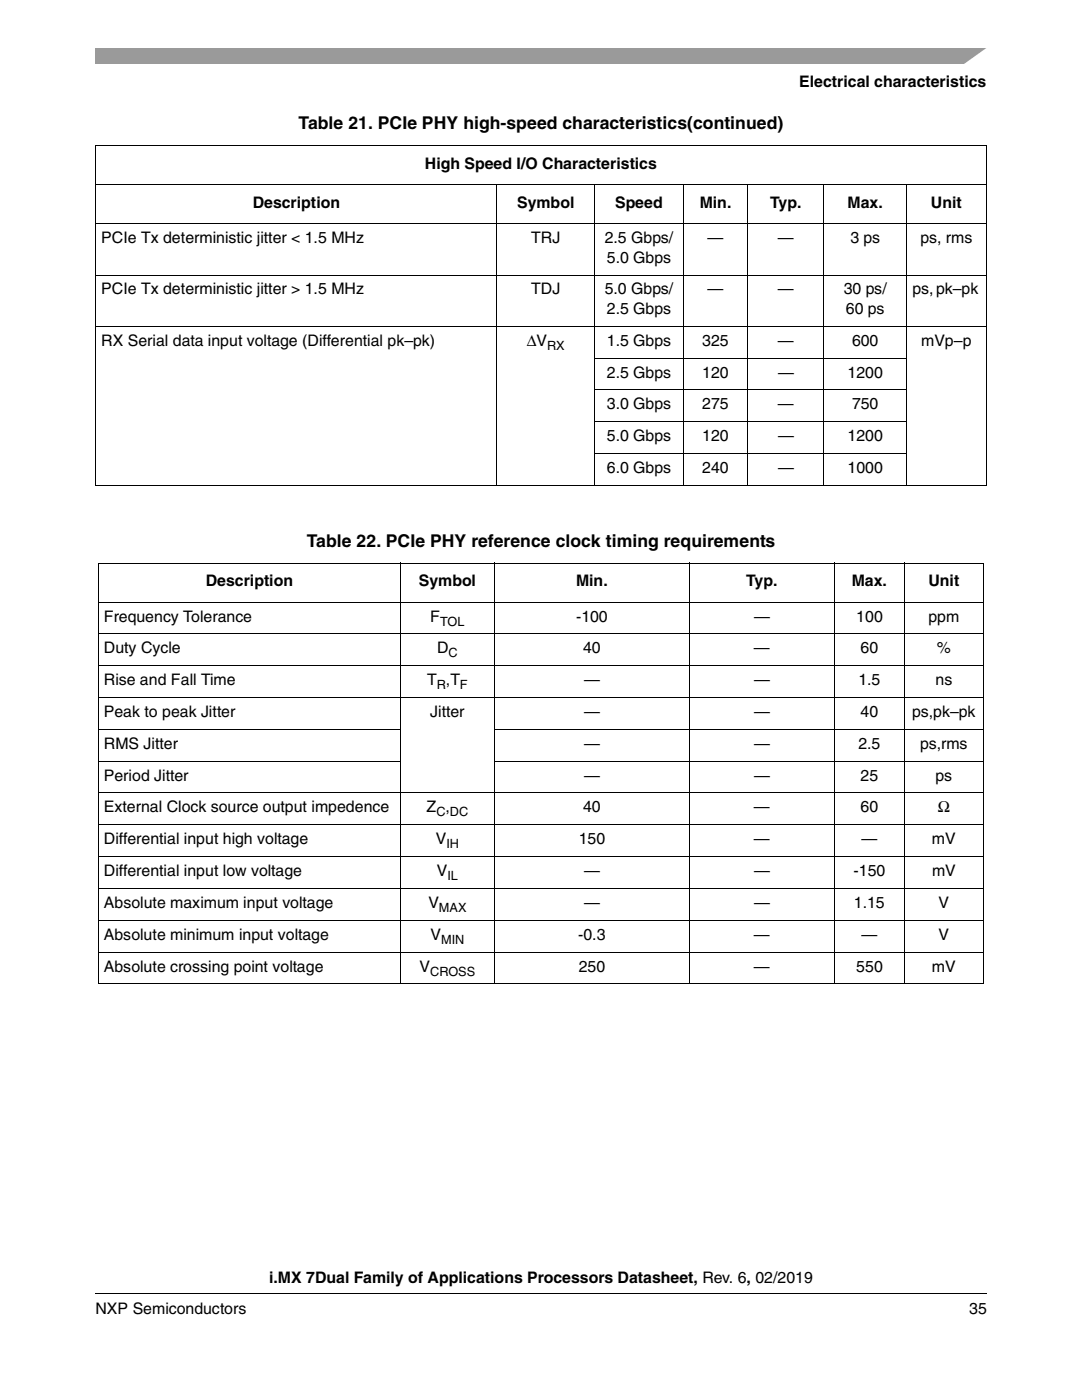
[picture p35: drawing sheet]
<svg xmlns="http://www.w3.org/2000/svg" width="216mm" height="279mm" viewBox="0 0 216 279" stroke-linecap="round" stroke-linejoin="round" font-family="sans-serif">
<defs><g id="words">
<g font-size="3.5">
<text x="59.6" y="25.8">Table 21. PCIe PHY high-speed characteristics(continued)</text>
<text x="61.2" y="109.1">Table 22. PCIe PHY reference clock timing requirements</text>
</g>
<g font-size="3.2">
<text x="159.5" y="17.4">Electrical characteristics</text>
<text x="84.8" y="33.7">High Speed I/O Characteristics</text>
<text x="50.4" y="41.5">Description</text>
<text x="103.2" y="41.5">Symbol</text>
<text x="122.8" y="41.5">Speed</text>
<text x="139.6" y="41.5">Min.</text>
<text x="153.7" y="41.5">Typ.</text>
<text x="169.1" y="41.5">Max.</text>
<text x="185.8" y="41.5">Unit</text>
<text x="20.2" y="48.6">PCIe Tx deterministic jitter &lt; 1.5 MHz</text>
<text x="106" y="48.6">TRJ</text>
<text x="120.7" y="48.6">2.5 Gbps/</text>
<text x="121.1" y="52.4">5.0 Gbps</text>
<text x="141.2" y="48.6">—</text>
<text x="155.2" y="48.6">—</text>
<text x="169.7" y="48.6">3 ps</text>
<text x="183.7" y="48.6">ps, rms</text>
<text x="20.2" y="58.8">PCIe Tx deterministic jitter &gt; 1.5 MHz</text>
<text x="106" y="58.8">TDJ</text>
<text x="120.7" y="58.8">5.0 Gbps/</text>
<text x="141.2" y="58.8">—</text>
<text x="155.2" y="58.8">—</text>
<text x="168.4" y="58.8">30 ps/</text>
<text x="182.1" y="58.8">ps, pk–pk</text>
<text x="121.1" y="62.7">2.5 Gbps</text>
<text x="168.8" y="62.7">60 ps</text>
<text x="20.2" y="69">RX Serial data input voltage (Differential pk–pk)</text>
<text x="105.1" y="69">ΔV</text>
<text x="121.1" y="69">1.5 Gbps</text>
<text x="140.1" y="69">325</text>
<text x="155.2" y="69">—</text>
<text x="170" y="69">600</text>
<text x="183.8" y="69">mVp–p</text>
<text x="121.1" y="75.4">2.5 Gbps</text>
<text x="140.1" y="75.4">120</text>
<text x="155.2" y="75.4">—</text>
<text x="169.1" y="75.4">1200</text>
<text x="121.1" y="81.7">3.0 Gbps</text>
<text x="140.1" y="81.7">275</text>
<text x="155.2" y="81.7">—</text>
<text x="170" y="81.7">750</text>
<text x="121.1" y="88.1">5.0 Gbps</text>
<text x="140.1" y="88.1">120</text>
<text x="155.2" y="88.1">—</text>
<text x="169.1" y="88.1">1200</text>
<text x="121.1" y="94.4">6.0 Gbps</text>
<text x="140.1" y="94.4">240</text>
<text x="155.2" y="94.4">—</text>
<text x="169.1" y="94.4">1000</text>
<text x="41.1" y="117">Description</text>
<text x="83.6" y="117">Symbol</text>
<text x="114.9" y="117">Min.</text>
<text x="148.9" y="117">Typ.</text>
<text x="170" y="117">Max.</text>
<text x="185.2" y="117">Unit</text>
<text x="20.7" y="124">Frequency Tolerance</text>
<text x="85.8" y="124">F</text>
<text x="114.9" y="124">-100</text>
<text x="150.5" y="124">—</text>
<text x="170.9" y="124">100</text>
<text x="185.3" y="124">ppm</text>
<text x="20.7" y="130.4">Duty Cycle</text>
<text x="87.2" y="130.4">D</text>
<text x="116.3" y="130.4">40</text>
<text x="150.4" y="130.4">—</text>
<text x="171.7" y="130.4">60</text>
<text x="186.9" y="130.4">%</text>
<text x="20.7" y="136.7">Rise and Fall Time</text>
<text x="85.2" y="136.7">T ,T</text>
<text x="116.5" y="136.7">—</text>
<text x="150.5" y="136.7">—</text>
<text x="171.3" y="136.7">1.5</text>
<text x="186.7" y="136.7">ns</text>
<text x="20.7" y="143.1">Peak to peak Jitter</text>
<text x="85.9" y="143.1">Jitter</text>
<text x="116.5" y="143.1">—</text>
<text x="150.5" y="143.1">—</text>
<text x="171.7" y="143.1">40</text>
<text x="182" y="143.1">ps,pk–pk</text>
<text x="20.7" y="149.4">RMS Jitter</text>
<text x="116.5" y="149.4">—</text>
<text x="150.5" y="149.4">—</text>
<text x="171.3" y="149.4">2.5</text>
<text x="183.6" y="149.4">ps,rms</text>
<text x="20.7" y="155.8">Period Jitter</text>
<text x="116.5" y="155.8">—</text>
<text x="150.5" y="155.8">—</text>
<text x="171.7" y="155.8">25</text>
<text x="186.7" y="155.8">ps</text>
<text x="20.7" y="162.1">External Clock source output impedence</text>
<text x="85.1" y="162.1">Z ,</text>
<text x="116.3" y="162.1">40</text>
<text x="150.4" y="162.1">—</text>
<text x="171.7" y="162.1">60</text>
<text x="187.1" y="162.1">Ω</text>
<text x="20.7" y="168.5">Differential input high voltage</text>
<text x="86.9" y="168.5">V</text>
<text x="115.5" y="168.5">150</text>
<text x="150.4" y="168.5">—</text>
<text x="171.9" y="168.5">—</text>
<text x="186" y="168.5">mV</text>
<text x="20.7" y="174.8">Differential input low voltage</text>
<text x="87.2" y="174.8">V</text>
<text x="116.5" y="174.8">—</text>
<text x="150.5" y="174.8">—</text>
<text x="170.3" y="174.8">-150</text>
<text x="186" y="174.8">mV</text>
<text x="20.7" y="181.2">Absolute maximum input voltage</text>
<text x="85.5" y="181.2">V</text>
<text x="116.5" y="181.2">—</text>
<text x="150.5" y="181.2">—</text>
<text x="170.4" y="181.2">1.15</text>
<text x="187.3" y="181.2">V</text>
<text x="20.7" y="187.5">Absolute minimum input voltage</text>
<text x="85.9" y="187.5">V</text>
<text x="115.4" y="187.5">-0.3</text>
<text x="150.4" y="187.5">—</text>
<text x="171.9" y="187.5">—</text>
<text x="187.3" y="187.5">V</text>
<text x="20.7" y="193.9">Absolute crossing point voltage</text>
<text x="83.7" y="193.9">V</text>
<text x="115.5" y="193.9">250</text>
<text x="150.4" y="193.9">—</text>
<text x="170.9" y="193.9">550</text>
<text x="186" y="193.9">mV</text>
<text x="53.7" y="256.1">i.MX 7Dual Family of Applications Processors Datasheet, Rev. 6, 02/2019</text>
<text x="19.1" y="262.3">NXP Semiconductors</text>
<text x="193.4" y="262.3">35</text>
</g>
<g font-size="2.5">
<text x="109.2" y="69.8">RX</text>
<text x="87.8" y="124.8">TOL</text>
<text x="89.5" y="131.2">C</text>
<text x="87.2" y="137.5">R</text>
<text x="91.8" y="137.5">F</text>
<text x="87.1" y="162.9">C DC</text>
<text x="89.1" y="169.3">IH</text>
<text x="89.3" y="175.6">IL</text>
<text x="87.6" y="182">MAX</text>
<text x="88" y="188.3">MIN</text>
<text x="85.8" y="194.7">CROSS</text>
</g>
</g></defs>
<path d="M19 9.5h177.8v3.2h-177.8z" fill="#9a9a9a"/>
<path d="M192 13l5.3-3.8h1.5v3.8z" fill="#fff"/>
<path d="M19 257.2h177.8v2.3h-177.8z" fill="#fff"/>
<path d="M19 258.1v.1z" fill="#000"/>
<g fill="none" stroke="#000" stroke-width=".2">
<path d="M19 29.1h177.8M19 36.9h177.8M19.1 29.2v67.6M99.1 36.8v60.1M118.7 36.8v60.1M136.3 36.8v60.1M149.2 36.8v60.1M164.4 36.8v60.1M180.9 36.8v60.1M196.8 29.2v67.6M19 44.7h177.8M19 54.9h177.8"/>
<path d="M19 65.1h177.8M118.6 71.5h62.4M118.6 77.8h62.4M19 96.9h177.8M118.6 84.2h62.4M118.6 90.5h62.4M19.6 112.4h176.7M19.7 112.5v83.8M79.9 112.3v84.1M98.7 112.3v84.1M137.5 112.3v84.1M166.5 112.3v84.1"/>
<path d="M180.5 112.3v84.1M196.2 112.5v83.8M19.6 120.1h176.7M19.6 126.5h176.7M19.6 132.8h176.7M19.6 139.2h176.7M19.6 145.5h60.4M19.6 151.9h60.4M19.6 158.2h176.7M98.6 145.5h97.7M98.6 151.9h97.7M19.6 164.6h176.7"/>
<path d="M19.6 170.9h176.7M19.6 177.3h176.7M19.6 183.6h176.7M19.6 190h176.7M19.6 196.3h176.7M19 258.1h177.8"/>
</g>
<use href="#words"/>
</svg>
